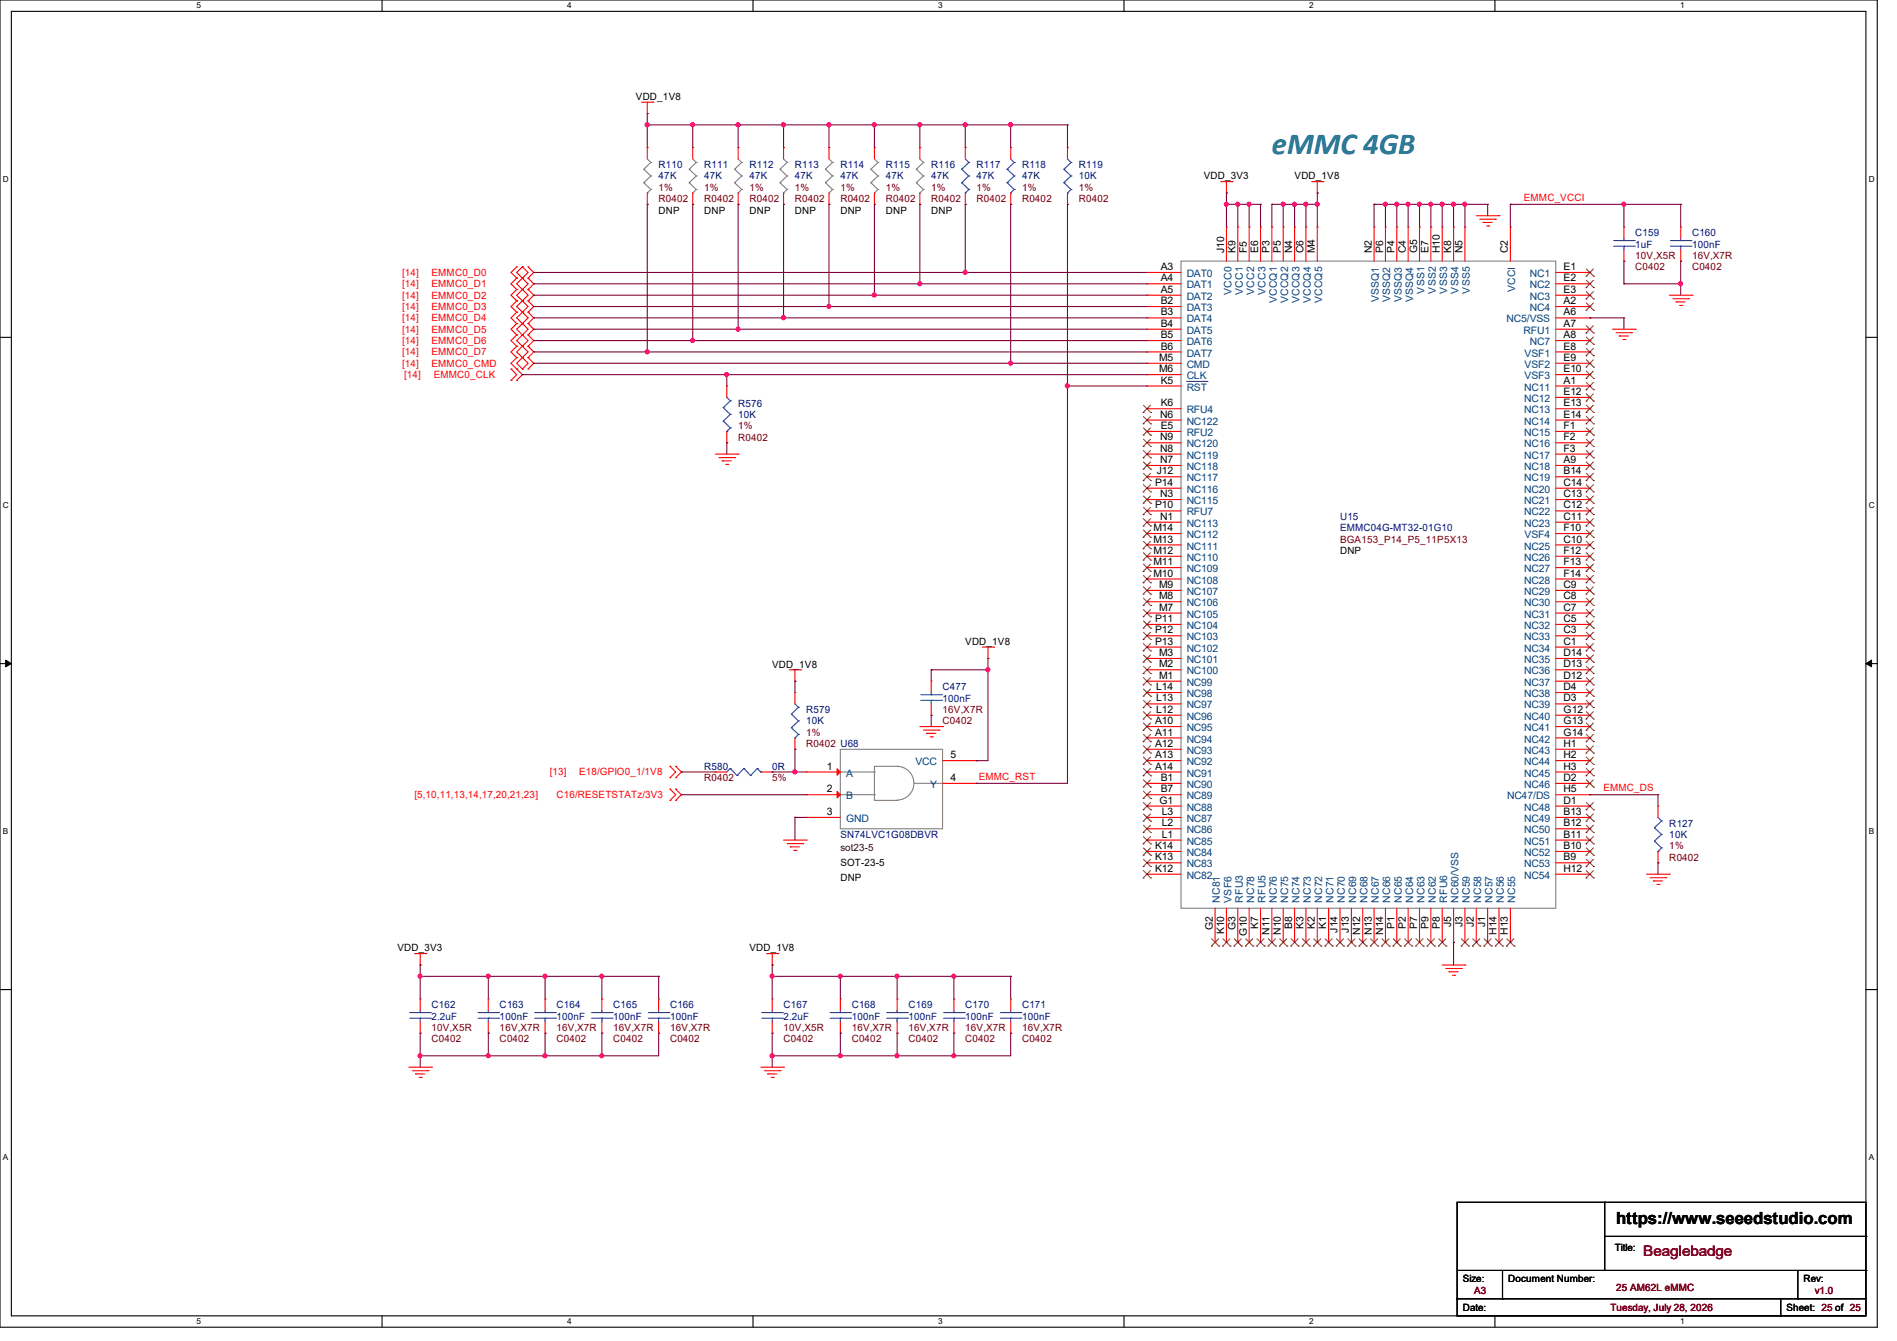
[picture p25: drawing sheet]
<svg xmlns="http://www.w3.org/2000/svg" width="297mm" height="210mm" viewBox="0 0 297 210" stroke-linecap="round" stroke-linejoin="round" font-family="sans-serif">
<defs><g id="words">
<text font-size="4.8" fill="#007f7f" x="199.1" y="24.1">eMMC 4GB</text>
<text font-size="2.6" x="253" y="191.8">https://www.seeedstudio.com</text>
<text font-size="2.3" fill="#7f0000" x="257.3" y="196.8">Beaglebadge</text>
<g font-size="1.6">
<text x="99.6" y="15.7">VDD_1V8</text>
<text x="188.5" y="28.1">VDD_3V3</text>
<text x="202.7" y="28.1">VDD_1V8</text>
<text x="103.1" y="33.4">DNP</text>
<text x="110.2" y="33.4">DNP</text>
<text x="117.3" y="33.4">DNP</text>
<text x="124.5" y="33.4">DNP</text>
<text x="131.6" y="33.4">DNP</text>
<text x="138.7" y="33.4">DNP</text>
<text x="145.8" y="33.4">DNP</text>
<text x="191.6" y="39.7" transform="rotate(-90 191.6 39.7)">J10</text>
<text x="193.4" y="39.7" transform="rotate(-90 193.4 39.7)">K9</text>
<text x="195.2" y="39.7" transform="rotate(-90 195.2 39.7)">F5</text>
<text x="197" y="39.7" transform="rotate(-90 197 39.7)">E6</text>
<text x="198.8" y="39.7" transform="rotate(-90 198.8 39.7)">P3</text>
<text x="200.5" y="39.7" transform="rotate(-90 200.5 39.7)">P5</text>
<text x="202.3" y="39.7" transform="rotate(-90 202.3 39.7)">N4</text>
<text x="204.1" y="39.7" transform="rotate(-90 204.1 39.7)">C6</text>
<text x="205.9" y="39.7" transform="rotate(-90 205.9 39.7)">M4</text>
<text x="214.8" y="39.7" transform="rotate(-90 214.8 39.7)">N2</text>
<text x="216.5" y="39.7" transform="rotate(-90 216.5 39.7)">P6</text>
<text x="218.3" y="39.7" transform="rotate(-90 218.3 39.7)">P4</text>
<text x="220.1" y="39.7" transform="rotate(-90 220.1 39.7)">C4</text>
<text x="221.9" y="39.7" transform="rotate(-90 221.9 39.7)">G5</text>
<text x="223.7" y="39.7" transform="rotate(-90 223.7 39.7)">E7</text>
<text x="225.4" y="39.7" transform="rotate(-90 225.4 39.7)">H10</text>
<text x="227.2" y="39.7" transform="rotate(-90 227.2 39.7)">K8</text>
<text x="229" y="39.7" transform="rotate(-90 229 39.7)">N5</text>
<text x="236.1" y="39.7" transform="rotate(-90 236.1 39.7)">C2</text>
<text x="181.7" y="42.3">A3</text>
<text x="181.7" y="44.1">A4</text>
<text x="181.7" y="45.8">A5</text>
<text x="181.7" y="47.6">B2</text>
<text x="244.8" y="47.6">A2</text>
<text x="244.8" y="42.3">E1</text>
<text x="244.8" y="44.1">E2</text>
<text x="244.8" y="45.8">E3</text>
<text x="181.7" y="49.4">B3</text>
<text x="181.7" y="51.2">B4</text>
<text x="181.7" y="53">B5</text>
<text x="244.8" y="49.4">A6</text>
<text x="244.8" y="51.2">A7</text>
<text x="244.8" y="53">A8</text>
<text x="181.5" y="56.5">M5</text>
<text x="181.5" y="58.3">M6</text>
<text x="181.7" y="54.7">B6</text>
<text x="244.8" y="54.7">E8</text>
<text x="244.8" y="56.5">E9</text>
<text x="244.8" y="58.3">E10</text>
<text x="181.6" y="65.4">N6</text>
<text x="181.7" y="60.1">K5</text>
<text x="181.7" y="63.6">K6</text>
<text x="244.8" y="60.1">A1</text>
<text x="244.8" y="61.8">E12</text>
<text x="244.8" y="63.6">E13</text>
<text x="244.8" y="65.4">E14</text>
<text x="181.6" y="70.7">N8</text>
<text x="181.6" y="69">N9</text>
<text x="181.7" y="67.2">E5</text>
<text x="244.8" y="67.2">F1</text>
<text x="244.8" y="69">F2</text>
<text x="244.8" y="70.7">F3</text>
<text x="180.8" y="76.1">P14</text>
<text x="181.1" y="74.3">J12</text>
<text x="181.6" y="77.9">N3</text>
<text x="181.6" y="72.5">N7</text>
<text x="244.8" y="72.5">A9</text>
<text x="244.8" y="74.3">B14</text>
<text x="244.8" y="77.9">C13</text>
<text x="244.8" y="76.1">C14</text>
<text x="180.6" y="83.2">M14</text>
<text x="180.8" y="79.6">P10</text>
<text x="181.6" y="81.4">N1</text>
<text x="244.8" y="81.4">C11</text>
<text x="244.8" y="79.6">C12</text>
<text x="244.8" y="83.2">F10</text>
<text x="180.6" y="88.5">M11</text>
<text x="180.6" y="86.7">M12</text>
<text x="180.6" y="85">M13</text>
<text x="209.8" y="86.8">DNP</text>
<text x="244.8" y="85">C10</text>
<text x="244.8" y="86.7">F12</text>
<text x="244.8" y="88.5">F13</text>
<text x="180.6" y="90.3">M10</text>
<text x="181.5" y="95.6">M7</text>
<text x="181.5" y="93.9">M8</text>
<text x="181.5" y="92.1">M9</text>
<text x="244.8" y="95.6">C7</text>
<text x="244.8" y="93.9">C8</text>
<text x="244.8" y="92.1">C9</text>
<text x="244.8" y="90.3">F14</text>
<text x="151.1" y="101">VDD_1V8</text>
<text x="180.8" y="97.4">P11</text>
<text x="180.8" y="99.2">P12</text>
<text x="180.8" y="101">P13</text>
<text x="244.8" y="101">C1</text>
<text x="244.8" y="99.2">C3</text>
<text x="244.8" y="97.4">C5</text>
<text x="120.9" y="104.6">VDD_1V8</text>
<text x="181.5" y="106.3">M1</text>
<text x="181.5" y="104.5">M2</text>
<text x="181.5" y="102.7">M3</text>
<text x="244.8" y="106.3">D12</text>
<text x="244.8" y="104.5">D13</text>
<text x="244.8" y="102.7">D14</text>
<text x="180.8" y="113.4">A10</text>
<text x="181" y="111.6">L12</text>
<text x="181" y="109.9">L13</text>
<text x="181" y="108.1">L14</text>
<text x="244.8" y="109.9">D3</text>
<text x="244.8" y="108.1">D4</text>
<text x="244.8" y="111.6">G12</text>
<text x="244.8" y="113.4">G13</text>
<text x="148.8" y="118.7">5</text>
<text x="180.8" y="115.2">A11</text>
<text x="180.8" y="117">A12</text>
<text x="180.8" y="118.7">A13</text>
<text x="244.8" y="115.2">G14</text>
<text x="244.8" y="117">H1</text>
<text x="244.8" y="118.7">H2</text>
<text x="129.5" y="120.5">1</text>
<text x="129.5" y="124.1">2</text>
<text x="148.8" y="122.3">4</text>
<text x="180.8" y="120.5">A14</text>
<text x="181.5" y="125.9">G1</text>
<text x="181.7" y="122.3">B1</text>
<text x="181.7" y="124.1">B7</text>
<text x="244.8" y="125.9">D1</text>
<text x="244.8" y="122.3">D2</text>
<text x="244.8" y="120.5">H3</text>
<text x="244.8" y="124.1">H5</text>
<text x="129.5" y="127.6">3</text>
<text x="181.9" y="131.2">L1</text>
<text x="181.9" y="129.4">L2</text>
<text x="181.9" y="127.6">L3</text>
<text x="244.8" y="131.2">B11</text>
<text x="244.8" y="129.4">B12</text>
<text x="244.8" y="127.6">B13</text>
<text x="131.6" y="135.7">SOT-23-5</text>
<text x="180.8" y="136.5">K12</text>
<text x="180.8" y="134.7">K13</text>
<text x="180.8" y="133">K14</text>
<text x="244.8" y="134.7">B9</text>
<text x="244.8" y="133">B10</text>
<text x="244.8" y="136.5">H12</text>
<text x="131.6" y="138">DNP</text>
<text x="62.2" y="149">VDD_3V3</text>
<text x="117.3" y="149">VDD_1V8</text>
<text x="189.9" y="145.6" transform="rotate(-90 189.9 145.6)">G2</text>
<text x="191.6" y="146.3" transform="rotate(-90 191.6 146.3)">K10</text>
<text x="193.4" y="145.6" transform="rotate(-90 193.4 145.6)">G3</text>
<text x="195.2" y="146.5" transform="rotate(-90 195.2 146.5)">G10</text>
<text x="197" y="145.5" transform="rotate(-90 197 145.5)">K7</text>
<text x="198.8" y="146.4" transform="rotate(-90 198.8 146.4)">N11</text>
<text x="200.5" y="146.4" transform="rotate(-90 200.5 146.4)">N10</text>
<text x="202.3" y="145.5" transform="rotate(-90 202.3 145.5)">B8</text>
<text x="204.1" y="145.5" transform="rotate(-90 204.1 145.5)">K3</text>
<text x="205.9" y="145.5" transform="rotate(-90 205.9 145.5)">K2</text>
<text x="207.6" y="145.5" transform="rotate(-90 207.6 145.5)">K1</text>
<text x="209.4" y="146" transform="rotate(-90 209.4 146)">J14</text>
<text x="211.2" y="146" transform="rotate(-90 211.2 146)">J13</text>
<text x="213" y="146.4" transform="rotate(-90 213 146.4)">N12</text>
<text x="214.8" y="146.4" transform="rotate(-90 214.8 146.4)">N13</text>
<text x="216.5" y="146.4" transform="rotate(-90 216.5 146.4)">N14</text>
<text x="218.3" y="145.5" transform="rotate(-90 218.3 145.5)">P1</text>
<text x="220.1" y="145.5" transform="rotate(-90 220.1 145.5)">P2</text>
<text x="221.9" y="145.5" transform="rotate(-90 221.9 145.5)">P7</text>
<text x="223.7" y="145.5" transform="rotate(-90 223.7 145.5)">P9</text>
<text x="225.4" y="145.5" transform="rotate(-90 225.4 145.5)">P8</text>
<text x="227.2" y="145.2" transform="rotate(-90 227.2 145.2)">J5</text>
<text x="229" y="145.2" transform="rotate(-90 229 145.2)">J3</text>
<text x="230.8" y="145.2" transform="rotate(-90 230.8 145.2)">J2</text>
<text x="232.5" y="145.2" transform="rotate(-90 232.5 145.2)">J1</text>
<text x="234.3" y="146.4" transform="rotate(-90 234.3 146.4)">H14</text>
<text x="236.1" y="146.4" transform="rotate(-90 236.1 146.4)">H13</text>
<text x="252.8" y="196">Title:</text>
<text x="229" y="200.7">Size:</text>
<text x="236.1" y="200.7">Document Number:</text>
<text x="282.4" y="200.7">Rev:</text>
<text x="229" y="205.4">Date:</text>
<text x="279.7" y="205.4">Sheet: 25 of 25</text>
</g>
<g font-size="1.6" fill="#00007f">
<text x="103.1" y="26.3">R110</text>
<text x="103.1" y="28.1">47K</text>
<text x="110.2" y="26.3">R111</text>
<text x="110.2" y="28.1">47K</text>
<text x="117.3" y="26.3">R112</text>
<text x="117.3" y="28.1">47K</text>
<text x="124.5" y="26.3">R113</text>
<text x="124.5" y="28.1">47K</text>
<text x="131.6" y="26.3">R114</text>
<text x="131.6" y="28.1">47K</text>
<text x="138.7" y="26.3">R115</text>
<text x="138.7" y="28.1">47K</text>
<text x="145.8" y="26.3">R116</text>
<text x="145.8" y="28.1">47K</text>
<text x="152.9" y="26.3">R117</text>
<text x="152.9" y="28.1">47K</text>
<text x="160" y="26.3">R118</text>
<text x="160" y="28.1">47K</text>
<text x="168.9" y="26.3">R119</text>
<text x="168.9" y="28.1">10K</text>
<text x="256" y="37">C159</text>
<text x="256" y="38.8">1uF</text>
<text x="264.9" y="37">C160</text>
<text x="264.9" y="38.8">100nF</text>
<text x="115.6" y="63.7">R576</text>
<text x="115.6" y="65.4">10K</text>
<text x="209.8" y="81.4">U15</text>
<text x="209.8" y="83.2">EMMC04G-MT32-01G10</text>
<text x="126.2" y="111.7">R579</text>
<text x="126.2" y="113.5">10K</text>
<text x="147.6" y="108.1">C477</text>
<text x="147.6" y="109.9">100nF</text>
<text x="110.2" y="120.6">R580</text>
<text x="120.9" y="120.6">0R</text>
<text x="131.6" y="131.2">SN74LVC1G08DBVR</text>
<text x="261.4" y="129.5">R127</text>
<text x="261.4" y="131.2">10K</text>
<text x="67.6" y="157.9">C162</text>
<text x="67.6" y="159.7">2.2uF</text>
<text x="78.2" y="157.9">C163</text>
<text x="78.2" y="159.7">100nF</text>
<text x="87.1" y="157.9">C164</text>
<text x="87.1" y="159.7">100nF</text>
<text x="96" y="157.9">C165</text>
<text x="96" y="159.7">100nF</text>
<text x="104.9" y="157.9">C166</text>
<text x="104.9" y="159.7">100nF</text>
<text x="122.7" y="157.9">C167</text>
<text x="122.7" y="159.7">2.2uF</text>
<text x="133.3" y="157.9">C168</text>
<text x="133.3" y="159.7">100nF</text>
<text x="142.2" y="157.9">C169</text>
<text x="142.2" y="159.7">100nF</text>
<text x="151.1" y="157.9">C170</text>
<text x="151.1" y="159.7">100nF</text>
<text x="160" y="157.9">C171</text>
<text x="160" y="159.7">100nF</text>
</g>
<g font-size="1.6" fill="#7f0000">
<text x="103.1" y="29.9">1%</text>
<text x="110.2" y="29.9">1%</text>
<text x="117.3" y="29.9">1%</text>
<text x="124.5" y="29.9">1%</text>
<text x="131.6" y="29.9">1%</text>
<text x="138.7" y="29.9">1%</text>
<text x="145.8" y="29.9">1%</text>
<text x="152.9" y="29.9">1%</text>
<text x="160" y="29.9">1%</text>
<text x="168.9" y="29.9">1%</text>
<text x="103.1" y="31.7">R0402</text>
<text x="110.2" y="31.7">R0402</text>
<text x="117.3" y="31.7">R0402</text>
<text x="124.5" y="31.7">R0402</text>
<text x="131.6" y="31.7">R0402</text>
<text x="138.7" y="31.7">R0402</text>
<text x="145.8" y="31.7">R0402</text>
<text x="152.9" y="31.7">R0402</text>
<text x="160" y="31.7">R0402</text>
<text x="168.9" y="31.7">R0402</text>
<text x="256" y="40.6">10V,X5R</text>
<text x="264.9" y="40.6">16V,X7R</text>
<text x="256" y="42.3">C0402</text>
<text x="264.9" y="42.3">C0402</text>
<text x="115.6" y="67.2">1%</text>
<text x="115.6" y="69">R0402</text>
<text x="209.8" y="85">BGA153_P14_P5_11P5X13</text>
<text x="147.6" y="113.5">C0402</text>
<text x="147.6" y="111.7">16V,X7R</text>
<text x="126.2" y="115.2">1%</text>
<text x="126.2" y="117">R0402 U68</text>
<text x="110.2" y="122.3">R0402</text>
<text x="120.9" y="122.3">5%</text>
<text x="261.4" y="133">1%</text>
<text x="261.4" y="134.8">R0402</text>
<text x="67.6" y="161.5">10V,X5R</text>
<text x="78.2" y="161.5">16V,X7R</text>
<text x="87.1" y="161.5">16V,X7R</text>
<text x="96" y="161.5">16V,X7R</text>
<text x="104.9" y="161.5">16V,X7R</text>
<text x="122.7" y="161.5">10V,X5R</text>
<text x="133.3" y="161.5">16V,X7R</text>
<text x="142.2" y="161.5">16V,X7R</text>
<text x="151.1" y="161.5">16V,X7R</text>
<text x="160" y="161.5">16V,X7R</text>
<text x="67.6" y="163.2">C0402</text>
<text x="78.2" y="163.2">C0402</text>
<text x="87.1" y="163.2">C0402</text>
<text x="96" y="163.2">C0402</text>
<text x="104.9" y="163.2">C0402</text>
<text x="122.7" y="163.2">C0402</text>
<text x="133.3" y="163.2">C0402</text>
<text x="142.2" y="163.2">C0402</text>
<text x="151.1" y="163.2">C0402</text>
<text x="160" y="163.2">C0402</text>
<text x="230.8" y="202.7">A3</text>
<text x="253" y="202.2">25 AM62L eMMC</text>
<text x="284.1" y="202.7">v1.0</text>
<text x="252.1" y="205.4">Tuesday, July 28, 2026</text>
</g>
<g font-size="1.6" fill="#f00">
<text x="238.6" y="31.5">EMMC_VCCI</text>
<text x="62.9" y="43.2">[14]</text>
<text x="62.9" y="45">[14]</text>
<text x="62.9" y="46.8">[14]</text>
<text x="67.6" y="43.2">EMMC0_D0</text>
<text x="67.6" y="45">EMMC0_D1</text>
<text x="67.6" y="46.8">EMMC0_D2</text>
<text x="62.9" y="48.6">[14]</text>
<text x="62.9" y="50.3">[14]</text>
<text x="62.9" y="52.1">[14]</text>
<text x="62.9" y="53.9">[14]</text>
<text x="67.6" y="48.6">EMMC0_D3</text>
<text x="67.6" y="50.3">EMMC0_D4</text>
<text x="67.6" y="52.1">EMMC0_D5</text>
<text x="67.6" y="53.9">EMMC0_D6</text>
<text x="62.9" y="55.7">[14]</text>
<text x="62.9" y="57.4">[14]</text>
<text x="63.3" y="59.2">[14]</text>
<text x="67.6" y="55.7">EMMC0_D7</text>
<text x="67.6" y="57.4">EMMC0_CMD</text>
<text x="67.9" y="59.2">EMMC0_CLK</text>
<text x="64.9" y="125">[5,10,11,13,14,17,20,21,23]</text>
<text x="86.1" y="121.5">[13]</text>
<text x="87.1" y="125">C16/RESETSTATz/3V3</text>
<text x="90.7" y="121.5">E18/GPIO0_1/1V8</text>
<text x="153.2" y="122.1">EMMC_RST</text>
<text x="251" y="123.9">EMMC_DS</text>
</g>
<g font-size="1.6" fill="#003f7f">
<text x="185.8" y="43.4">DAT0</text>
<text x="185.8" y="45.2">DAT1</text>
<text x="185.8" y="46.9">DAT2</text>
<text x="192.8" y="46.1" transform="rotate(-90 192.8 46.1)">VCC0</text>
<text x="194.6" y="46.1" transform="rotate(-90 194.6 46.1)">VCC1</text>
<text x="196.3" y="46.1" transform="rotate(-90 196.3 46.1)">VCC2</text>
<text x="198.1" y="46.1" transform="rotate(-90 198.1 46.1)">VCC3</text>
<text x="199.9" y="47.4" transform="rotate(-90 199.9 47.4)">VCCQ1</text>
<text x="201.7" y="47.4" transform="rotate(-90 201.7 47.4)">VCCQ2</text>
<text x="203.5" y="47.4" transform="rotate(-90 203.5 47.4)">VCCQ3</text>
<text x="205.2" y="47.4" transform="rotate(-90 205.2 47.4)">VCCQ4</text>
<text x="207" y="47.4" transform="rotate(-90 207 47.4)">VCCQ5</text>
<text x="215.9" y="47.2" transform="rotate(-90 215.9 47.2)">VSSQ1</text>
<text x="217.7" y="47.2" transform="rotate(-90 217.7 47.2)">VSSQ2</text>
<text x="219.5" y="47.2" transform="rotate(-90 219.5 47.2)">VSSQ3</text>
<text x="221.2" y="47.2" transform="rotate(-90 221.2 47.2)">VSSQ4</text>
<text x="223" y="46" transform="rotate(-90 223 46)">VSS1</text>
<text x="224.8" y="46" transform="rotate(-90 224.8 46)">VSS2</text>
<text x="226.6" y="46" transform="rotate(-90 226.6 46)">VSS3</text>
<text x="228.3" y="46" transform="rotate(-90 228.3 46)">VSS4</text>
<text x="230.1" y="46" transform="rotate(-90 230.1 46)">VSS5</text>
<text x="237.2" y="45.7" transform="rotate(-90 237.2 45.7)">VCCI</text>
<text x="239.5" y="43.4">NC1</text>
<text x="239.5" y="45.2">NC2</text>
<text x="239.5" y="46.9">NC3</text>
<text x="185.8" y="48.7">DAT3</text>
<text x="185.8" y="50.5">DAT4</text>
<text x="185.8" y="52.3">DAT5</text>
<text x="235.9" y="50.5">NC5/VSS</text>
<text x="238.5" y="52.3">RFU1</text>
<text x="239.5" y="48.7">NC4</text>
<text x="185.8" y="54.1">DAT6</text>
<text x="185.8" y="55.8">DAT7</text>
<text x="185.8" y="57.6">CMD</text>
<text x="185.8" y="59.4">CLK</text>
<text x="238.7" y="55.8">VSF1</text>
<text x="238.7" y="57.6">VSF2</text>
<text x="238.7" y="59.4">VSF3</text>
<text x="239.5" y="54.1">NC7</text>
<text x="185.8" y="61.2">RST</text>
<text x="185.8" y="64.7">RFU4</text>
<text x="238.6" y="61.2">NC11</text>
<text x="238.6" y="63">NC12</text>
<text x="238.6" y="64.7">NC13</text>
<text x="185.8" y="71.8">NC119</text>
<text x="185.8" y="70.1">NC120</text>
<text x="185.8" y="68.3">RFU2</text>
<text x="185.8" y="66.5">NC122</text>
<text x="238.6" y="66.5">NC14</text>
<text x="238.6" y="68.3">NC15</text>
<text x="238.6" y="70.1">NC16</text>
<text x="238.6" y="71.8">NC17</text>
<text x="185.8" y="75.4">NC117</text>
<text x="185.8" y="73.6">NC118</text>
<text x="185.8" y="77.2">NC116</text>
<text x="238.6" y="73.6">NC18</text>
<text x="238.6" y="75.4">NC19</text>
<text x="238.6" y="77.2">NC20</text>
<text x="185.8" y="82.5">NC113</text>
<text x="185.8" y="79">NC115</text>
<text x="185.8" y="80.7">RFU7</text>
<text x="238.6" y="82.5">NC23</text>
<text x="238.6" y="80.7">NC22</text>
<text x="238.6" y="79">NC21</text>
<text x="185.8" y="89.6">NC109</text>
<text x="185.8" y="87.8">NC110</text>
<text x="185.8" y="86.1">NC111</text>
<text x="185.8" y="84.3">NC112</text>
<text x="238.6" y="86.1">NC25</text>
<text x="238.6" y="87.8">NC26</text>
<text x="238.6" y="89.6">NC27</text>
<text x="238.7" y="84.3">VSF4</text>
<text x="185.8" y="95">NC106</text>
<text x="185.8" y="93.2">NC107</text>
<text x="185.8" y="91.4">NC108</text>
<text x="238.6" y="95">NC30</text>
<text x="238.6" y="93.2">NC29</text>
<text x="238.6" y="91.4">NC28</text>
<text x="185.8" y="96.7">NC105</text>
<text x="185.8" y="98.5">NC104</text>
<text x="185.8" y="100.3">NC103</text>
<text x="238.6" y="100.3">NC33</text>
<text x="238.6" y="98.5">NC32</text>
<text x="238.6" y="96.7">NC31</text>
<text x="185.8" y="107.4">NC99</text>
<text x="185.8" y="105.6">NC100</text>
<text x="185.8" y="103.8">NC101</text>
<text x="185.8" y="102.1">NC102</text>
<text x="238.6" y="102.1">NC34</text>
<text x="238.6" y="107.4">NC37</text>
<text x="238.6" y="105.6">NC36</text>
<text x="238.6" y="103.8">NC35</text>
<text x="185.8" y="112.7">NC96</text>
<text x="185.8" y="111">NC97</text>
<text x="185.8" y="109.2">NC98</text>
<text x="238.6" y="111">NC39</text>
<text x="238.6" y="109.2">NC38</text>
<text x="238.6" y="112.7">NC40</text>
<text x="143.3" y="119.8">VCC</text>
<text x="185.8" y="114.5">NC95</text>
<text x="185.8" y="116.3">NC94</text>
<text x="185.8" y="118.1">NC93</text>
<text x="185.8" y="119.8">NC92</text>
<text x="238.6" y="114.5">NC41</text>
<text x="238.6" y="116.3">NC42</text>
<text x="238.6" y="118.1">NC43</text>
<text x="238.6" y="119.8">NC44</text>
<text x="132.5" y="121.6">A</text>
<text x="132.5" y="125.2">B</text>
<text x="145.6" y="123.4">Y</text>
<text x="185.8" y="121.6">NC91</text>
<text x="185.8" y="123.4">NC90</text>
<text x="185.8" y="125.2">NC89</text>
<text x="236" y="125.2">NC47/DS</text>
<text x="238.6" y="123.4">NC46</text>
<text x="238.6" y="121.6">NC45</text>
<text x="132.5" y="128.7">GND</text>
<text x="185.8" y="127">NC88</text>
<text x="185.8" y="130.5">NC86</text>
<text x="185.8" y="128.7">NC87</text>
<text x="238.6" y="130.5">NC50</text>
<text x="238.6" y="128.7">NC49</text>
<text x="238.6" y="127">NC48</text>
<text x="185.8" y="137.6">NC82</text>
<text x="185.8" y="135.8">NC83</text>
<text x="185.8" y="134.1">NC84</text>
<text x="185.8" y="132.3">NC85</text>
<text x="238.6" y="135.8">NC53</text>
<text x="238.6" y="134.1">NC52</text>
<text x="238.6" y="132.3">NC51</text>
<text x="238.6" y="137.6">NC54</text>
<text x="191" y="141.3" transform="rotate(-90 191 141.3)">NC81</text>
<text x="192.8" y="141.3" transform="rotate(-90 192.8 141.3)">VSF6</text>
<text x="194.6" y="141.3" transform="rotate(-90 194.6 141.3)">RFU3</text>
<text x="196.3" y="141.3" transform="rotate(-90 196.3 141.3)">NC78</text>
<text x="198.1" y="141.3" transform="rotate(-90 198.1 141.3)">RFU5</text>
<text x="199.9" y="141.3" transform="rotate(-90 199.9 141.3)">NC76</text>
<text x="201.7" y="141.3" transform="rotate(-90 201.7 141.3)">NC75</text>
<text x="203.5" y="141.3" transform="rotate(-90 203.5 141.3)">NC74</text>
<text x="205.2" y="141.3" transform="rotate(-90 205.2 141.3)">NC73</text>
<text x="207" y="141.3" transform="rotate(-90 207 141.3)">NC72</text>
<text x="208.8" y="141.3" transform="rotate(-90 208.8 141.3)">NC71</text>
<text x="210.6" y="141.3" transform="rotate(-90 210.6 141.3)">NC70</text>
<text x="212.3" y="141.3" transform="rotate(-90 212.3 141.3)">NC69</text>
<text x="214.1" y="141.3" transform="rotate(-90 214.1 141.3)">NC68</text>
<text x="215.9" y="141.3" transform="rotate(-90 215.9 141.3)">NC67</text>
<text x="217.7" y="141.3" transform="rotate(-90 217.7 141.3)">NC66</text>
<text x="219.5" y="141.3" transform="rotate(-90 219.5 141.3)">NC65</text>
<text x="221.2" y="141.3" transform="rotate(-90 221.2 141.3)">NC64</text>
<text x="223" y="141.3" transform="rotate(-90 223 141.3)">NC63</text>
<text x="224.8" y="141.3" transform="rotate(-90 224.8 141.3)">NC62</text>
<text x="226.6" y="141.3" transform="rotate(-90 226.6 141.3)">RFU6</text>
<text x="228.3" y="141.3" transform="rotate(-90 228.3 141.3)">NC60/VSS</text>
<text x="230.1" y="141.3" transform="rotate(-90 230.1 141.3)">NC59</text>
<text x="231.9" y="141.3" transform="rotate(-90 231.9 141.3)">NC58</text>
<text x="233.7" y="141.3" transform="rotate(-90 233.7 141.3)">NC57</text>
<text x="235.5" y="141.3" transform="rotate(-90 235.5 141.3)">NC56</text>
<text x="237.2" y="141.3" transform="rotate(-90 237.2 141.3)">NC55</text>
</g>
<text font-size="1.6" fill="#3f0000" x="131.6" y="133.3">sot23-5</text>
<g font-size="1.3">
<text x="30.8" y="1.3">5</text>
<text x="88.8" y="1.3">4</text>
<text x="146.9" y="1.3">3</text>
<text x="205" y="1.3">2</text>
<text x="263.1" y="1.3">1</text>
<text x=".5" y="28.4">D</text>
<text x="292.6" y="28.4">D</text>
<text x=".5" y="79.5">C</text>
<text x="292.6" y="79.5">C</text>
<text x=".5" y="130.6">B</text>
<text x="292.6" y="130.6">B</text>
<text x=".5" y="181.7">A</text>
<text x="292.6" y="181.7">A</text>
<text x="30.8" y="207.4">5</text>
<text x="88.8" y="207.4">4</text>
<text x="146.9" y="207.4">3</text>
<text x="205" y="207.4">2</text>
<text x="263.1" y="207.4">1</text>
</g>
</g></defs>
<path d="M0 0h293.9v207.9h-293.9zM1.8 1.8h290.3v204.3h-290.3z" fill="none" stroke="#000" stroke-width=".17"/>
<g fill="#fff">
<path d="M30.8 .2h.7v1.4h-.7z"/>
<path d="M30.8 206.2h.7v1.4h-.7z"/>
</g>
<path d="M59.8 0v1.8M59.8 206.1v1.8" fill="none" stroke="#000" stroke-width=".17"/>
<g fill="#fff">
<path d="M88.8 .2h.7v1.4h-.7z"/>
<path d="M88.8 206.2h.7v1.4h-.7z"/>
</g>
<path d="M117.9 0v1.8M117.9 206.1v1.8" fill="none" stroke="#000" stroke-width=".17"/>
<g fill="#fff">
<path d="M146.9 .2h.7v1.4h-.7z"/>
<path d="M146.9 206.2h.7v1.4h-.7z"/>
</g>
<path d="M176 0v1.8M176 206.1v1.8" fill="none" stroke="#000" stroke-width=".17"/>
<g fill="#fff">
<path d="M205 .2h.7v1.4h-.7z"/>
<path d="M205 206.2h.7v1.4h-.7z"/>
</g>
<path d="M234.1 0v1.8M234.1 206.1v1.8" fill="none" stroke="#000" stroke-width=".17"/>
<g fill="#fff">
<path d="M263.1 .2h.6v1.4h-.6z"/>
<path d="M263.1 206.2h.6v1.4h-.6z"/>
<path d="M.5 27.3h.9v1.4h-.9z"/>
<path d="M292.6 27.3h.9v1.4h-.9z"/>
<path d="M.5 78.4h.9v1.4h-.9z"/>
<path d="M292.6 78.4h.9v1.4h-.9z"/>
</g>
<path d="M0 52.8h1.8M292.1 52.8h1.8" fill="none" stroke="#000" stroke-width=".17"/>
<g fill="#fff">
<path d="M.5 129.5h.8v1.4h-.8z"/>
<path d="M292.6 129.5h.8v1.4h-.8z"/>
</g>
<path d="M0 103.9h1.8M292.1 103.9h1.8" fill="none" stroke="#000" stroke-width=".17"/>
<path d="M.9 103.4l.9 .5-.9 .5zM292.1 103.9l.9-.5v1z" fill="#000" stroke="#000" stroke-width=".16"/>
<g fill="#fff">
<path d="M.5 180.5h.8v1.4h-.8z"/>
<path d="M292.6 180.5h.8v1.4h-.8z"/>
</g>
<g fill="none" stroke="#000" stroke-width=".17">
<path d="M0 155h1.8M292.1 155h1.8M228.1 188.3h64v17.8h-64zM228.1 199h64M235.2 199v4.4M251.2 188.3h.1M251.2 188.3v10.7M251.2 193.6h40.9M281.5 199v4.4M292.1 199h.1M292.1 193.6h.1M228.1 203.4h.1"/>
<path d="M228.1 203.4h64M235.2 203.4h.1M278.8 206.1h.1M278.8 203.4v2.7M281.5 203.4h.1"/>
</g>
<g fill="none" stroke="#f00" stroke-width=".17">
<path d="M100.5 16h1.7M101.3 17.8h.1M101.3 16v1.8M102.2 16h.1M101.3 23.1h.1M101.3 32h.1M101.3 23.1v1.8M101.3 30.2v1.8M108.5 23.1h.1M108.5 32h.1M108.5 23.1v1.8M108.5 30.2v1.8"/>
<path d="M115.6 23.1h.1M115.6 32h.1M115.6 23.1v1.8M115.6 30.2v1.8M122.7 23.1h.1M122.7 32h.1M122.7 23.1v1.8M122.7 30.2v1.8M129.8 23.1h.1M129.8 32h.1M129.8 23.1v1.8M129.8 30.2v1.8"/>
<path d="M136.9 23.1h.1M136.9 32h.1M136.9 23.1v1.8M136.9 30.2v1.8M144 23.1h.1M144 32h.1M144 23.1v1.8M144 30.2v1.8M151.1 23.1h.1M151.1 32h.1M151.1 23.1v1.8M151.1 30.2v1.8"/>
<path d="M158.2 23.1h.1M158.2 32h.1M158.2 23.1v1.8M158.2 30.2v1.8M167.1 23.1h.1M167.1 32h.1M167.1 23.1v1.8M167.1 30.2v1.8M191.1 28.4h1.8M192 30.2h.1M192 35.6h.1M192 28.4v1.8"/>
<path d="M192 35.6v5.3M192.9 28.4h.1M193.8 35.6h.1M193.8 35.6v5.3M195.6 35.6h.1M195.6 35.6v5.3M197.4 35.6h.1M197.4 35.6v5.3M199.1 35.6h.1M199.1 35.6v5.3M200.9 35.6h.1M200.9 35.6v5.3"/>
<path d="M202.7 35.6h.1M202.7 35.6v5.3M204.5 35.6h.1M204.5 35.6v5.3M205.4 28.4h1.7M206.2 30.2h.1M206.2 35.6h.1M206.2 28.4v1.8M206.2 35.6v5.3M207.1 28.4h.1M215.1 35.6h.1M215.1 35.6v5.3"/>
<path d="M216.9 35.6h.1M216.9 35.6v5.3M218.7 35.6h.1M218.7 35.6v5.3M220.5 35.6h.1M220.5 35.6v5.3M222.3 35.6h.1M222.3 35.6v5.3M224 35.6h.1M224 35.6v5.3M225.8 35.6h.1M225.8 35.6v5.3"/>
<path d="M227.6 35.6h.1M227.6 35.6v5.3M229.4 35.6h.1M229.4 35.6v5.3M231.1 33.8h3.6M231.7 34.3h2.4M232.2 34.8h.1M232.2 34.8h1.4M232.7 35.4h.4M233.1 35.4h.1M234.1 34.3h.1M234.7 33.8h.1"/>
<path d="M236.5 35.6h.1M236.5 35.6v5.3M254.3 35.6h.1M254.3 35.6v1.7M254.3 39.1v1.8M263.1 35.6h.1M263.1 35.6v1.7M263.1 39.1v1.8M80 59.6h.1M80 57.8h.1M80 57.8l.9 .9-.9 .9M80.9 41.8h.1"/>
<path d="M80.9 43.6h.1M80.9 45.3h.1M80.9 47.1h.1M80.9 48.9h.1M80.9 50.7h.1M80.9 52.5h.1M80.9 54.2h.1M80.9 56h.1M80.9 57.8h.1M80.9 59.6h.1M80.9 41.8l-.9 .9 .9 .9M80.9 45.3l-.9 .9 .9 .9"/>
<path d="M80.9 43.6l-.9 .8 .9 .9M80.9 47.1l-.9 .9 .9 .9M80.9 48.9l-.9 .9 .9 .9M80.9 50.7l-.9 .9 .9 .9M80.9 52.5l-.9 .8 .9 .9M80.9 54.2l-.9 .9 .9 .9M80.9 56l-.9 .9 1.8 1.8-.9 .9M81.8 43.6h.1M81.8 41.8h.1M81.8 45.3h.1M81.8 47.1h.1M81.8 48.9h.1"/>
<path d="M81.8 50.7h.1M81.8 52.5h.1M81.8 54.2h.1M81.8 56h.1M81.8 57.8h.1M81.8 41.8l-.9 .9 1.8 1.7-1.8 1.8 1.8 1.8-1.8 1.8 1.8 1.8-1.8 1.7 1.8 1.8-1.8 1.8 .9 .9M81.8 41.8l.9 .9-1.8 1.7 1.8 1.8-1.8 1.8 1.8 1.8-1.8 1.8 1.8 1.7-1.8 1.8 1.8 1.8-.9 .9M82.7 41.8h.1M82.7 43.6h.1M82.7 45.3h.1M82.7 47.1h.1M82.7 48.9h.1"/>
<path d="M82.7 50.7h.1M82.7 52.5h.1M82.7 54.2h.1M82.7 56h.1M82.7 57.8h.1M82.7 45.3l.9 .9-.9 .9M82.7 41.8l.9 .9-.9 .9M82.7 47.1l.9 .9-.9 .9M82.7 43.6l.9 .8-.9 .9M82.7 48.9l.9 .9-.9 .9M82.7 50.7l.9 .9-.9 .9M82.7 52.5l.9 .8-.9 .9"/>
<path d="M82.7 56l.9 .9-.9 .9M82.7 54.2l.9 .9-.9 .9M179.6 42.7h.1M179.6 44.4h.1M179.6 46.2h.1M179.6 48h.1M179.6 49.8h.1M179.6 51.6h.1M179.6 53.3h.1M179.6 55.1h.1M179.6 56.9h.1M179.6 58.7h.1"/>
<path d="M179.6 46.2h5.3M179.6 51.6h5.3M179.6 48h5.3M179.6 42.7h5.3M179.6 44.4h5.3M179.6 49.8h5.3M179.6 53.3h5.3M179.6 55.1h5.3M179.6 56.9h5.3M179.6 58.7h5.3M243.6 46.2h5.3M243.6 51.6h5.3"/>
<path d="M243.6 48h5.3M243.6 42.7h5.3M243.6 44.4h5.3M243.6 49.8h5.3M243.6 53.3h5.3M243.6 55.1h5.3M243.6 56.9h5.3M243.6 58.7h5.3M248.9 48h.1M248.9 49.8h.1M248.9 51.6h.1M248.9 53.3h.1"/>
<path d="M248.9 42.7h.1M248.9 44.4h.1M248.9 46.2h.1M248.9 55.1h.1M248.9 56.9h.1M248.9 58.7h.1M252.5 51.6h3.5M253 52.1h2.5M253.5 52.6h.1M253.5 52.6h1.5M254.1 53.2h.3M254.3 40.9h.1"/>
<path d="M254.4 53.2h.1M255.5 52.1h.1M256 51.6h.1M261.4 46.2h3.5M261.9 46.8h2.5M262.4 47.3h.1M262.4 47.3h1.5M263 47.8h.3M263.1 40.9h.1M263.3 47.8h.1M264.4 46.8h.1M264.9 46.2h.1"/>
<path d="M112 71.1h3.6M112.6 71.7h2.4M113.1 72.2h.1M113.1 72.2h1.4M113.6 72.7h.4M113.8 60.5h.1M113.8 69.3h.1M113.8 60.5v1.7M113.8 67.6v1.7M114 72.7h.1M115 71.7h.1M115.6 71.1h.1"/>
<path d="M179.6 78.2h.1M179.6 74.7h.1M179.6 72.9h.1M179.6 71.1h.1M179.6 69.3h.1M179.6 76.5h.1M179.6 60.5h.1M179.6 67.6h.1M179.6 65.8h.1M179.6 64h.1M179.6 71.1h5.3M179.6 60.5h5.3"/>
<path d="M179.6 72.9h5.3M179.6 74.7h5.3M179.6 78.2h5.3M179.6 76.5h5.3M179.6 64h5.3M179.6 65.8h5.3M179.6 67.6h5.3M179.6 69.3h5.3M243.6 71.1h5.3M243.6 60.5h5.3M243.6 72.9h5.3M243.6 74.7h5.3"/>
<path d="M243.6 78.2h5.3M243.6 76.5h5.3M243.6 62.2h5.3M243.6 64h5.3M243.6 65.8h5.3M243.6 67.6h5.3M243.6 69.3h5.3M248.9 60.5h.1M248.9 72.9h.1M248.9 74.7h.1M248.9 78.2h.1M248.9 76.5h.1"/>
<path d="M248.9 62.2h.1M248.9 64h.1M248.9 65.8h.1M248.9 67.6h.1M248.9 69.3h.1M248.9 71.1h.1M179.6 96h.1M179.6 94.2h.1M179.6 92.5h.1M179.6 90.7h.1M179.6 88.9h.1M179.6 87.1h.1"/>
<path d="M179.6 85.3h.1M179.6 83.6h.1M179.6 81.8h.1M179.6 80h.1M179.6 97.8h.1M179.6 99.6h.1M179.6 99.6h5.3M179.6 97.8h5.3M179.6 96h5.3M179.6 94.2h5.3M179.6 92.5h5.3M179.6 85.3h5.3"/>
<path d="M179.6 81.8h5.3M179.6 80h5.3M179.6 83.6h5.3M179.6 87.1h5.3M179.6 88.9h5.3M179.6 90.7h5.3M243.6 99.6h5.3M243.6 97.8h5.3M243.6 96h5.3M243.6 94.2h5.3M243.6 92.5h5.3M243.6 85.3h5.3"/>
<path d="M243.6 81.8h5.3M243.6 80h5.3M243.6 83.6h5.3M243.6 87.1h5.3M243.6 88.9h5.3M243.6 90.7h5.3M248.9 99.6h.1M248.9 97.8h.1M248.9 96h.1M248.9 94.2h.1M248.9 92.5h.1M248.9 85.3h.1"/>
<path d="M248.9 81.8h.1M248.9 80h.1M248.9 83.6h.1M248.9 87.1h.1M248.9 88.9h.1M248.9 90.7h.1M123.6 104.9h1.7M124.5 106.7h.1M124.5 108.5h.1M124.5 117.3h.1M124.5 104.9v1.8M124.5 108.5v1.7"/>
<path d="M124.5 115.6v1.7M125.3 104.9h.1M144 113.8h3.6M144.6 114.3h2.4M145.1 114.9h.1M145.1 114.9h1.4M145.6 115.4h.4M145.8 106.7h.1M145.8 112h.1M145.8 106.7v1.8M145.8 110.2v1.8M146 115.4h.1"/>
<path d="M147 114.3h.1M147.6 113.8h.1M147.6 119.1h5.3M152.9 119.1h.1M153.8 101.3h1.8M154.7 103.1h.1M154.7 101.3v1.8M155.6 101.3h.1M179.6 113.8h.1M179.6 115.6h.1M179.6 117.3h.1M179.6 119.1h.1"/>
<path d="M179.6 112h.1M179.6 110.2h.1M179.6 108.5h.1M179.6 106.7h.1M179.6 104.9h.1M179.6 103.1h.1M179.6 101.3h.1M179.6 101.3h5.3M179.6 113.8h5.3M179.6 104.9h5.3M179.6 119.1h5.3M179.6 115.6h5.3"/>
<path d="M179.6 117.3h5.3M179.6 110.2h5.3M179.6 108.5h5.3M179.6 106.7h5.3M179.6 103.1h5.3M179.6 112h5.3M243.6 101.3h5.3M243.6 113.8h5.3M243.6 104.9h5.3M243.6 119.1h5.3M243.6 115.6h5.3M243.6 117.3h5.3"/>
<path d="M243.6 110.2h5.3M243.6 108.5h5.3M243.6 106.7h5.3M243.6 103.1h5.3M243.6 112h5.3M248.9 101.3h.1M248.9 110.2h.1M248.9 108.5h.1M248.9 106.7h.1M248.9 104.9h.1M248.9 103.1h.1M248.9 112h.1"/>
<path d="M248.9 113.8h.1M248.9 115.6h.1M248.9 117.3h.1M248.9 119.1h.1M104.9 121.8h.1M104.9 120h.1M104.9 125.3h.1M104.9 123.6h.1M104.9 120l.9 .9-.9 .9M104.9 123.6l.9 .9-.9 .8M105.8 120h.1M105.8 121.8h.1"/>
<path d="M105.8 123.6h.1M105.8 125.3h.1M105.8 120l.9 .9-.9 .9M105.8 123.6l.9 .9-.9 .8M112 120.9h.1M112 120.9h1.8M119.1 120.9h1.8M120.9 120.9h.1M122.7 131.6h3.5M123.2 132.1h2.5M123.7 132.6h.1M123.7 132.6h1.5"/>
<path d="M124.3 133.2h.3M124.6 133.2h.1M125.7 132.1h.1M126.2 131.6h.1M126.2 120.9h.1M126.2 124.5h.1M126.2 128h.1M126.2 120.9h5.4M126.2 124.5h5.4M126.2 128h5.4M147.6 122.7h5.3M152.9 122.7h.1"/>
<path d="M179.6 120.9h.1M179.6 122.7h.1M179.6 124.5h.1M179.6 126.2h.1M179.6 136.9h.1M179.6 135.1h.1M179.6 133.4h.1M179.6 131.6h.1M179.6 129.8h.1M179.6 128h.1M179.6 131.6h5.3M179.6 136.9h5.3"/>
<path d="M179.6 120.9h5.3M179.6 124.5h5.3M179.6 128h5.3M179.6 122.7h5.3M179.6 135.1h5.3M179.6 133.4h5.3M179.6 129.8h5.3M179.6 126.2h5.3M243.6 131.6h5.3M243.6 136.9h5.3M243.6 120.9h5.3M243.6 124.5h5.3"/>
<path d="M243.6 128h5.3M243.6 122.7h5.3M243.6 135.1h5.3M243.6 133.4h5.3M243.6 129.8h5.3M243.6 126.2h5.3M248.9 135.1h.1M248.9 133.4h.1M248.9 131.6h.1M248.9 129.8h.1M248.9 128h.1M248.9 126.2h.1"/>
<path d="M248.9 122.7h.1M248.9 120.9h.1M248.9 136.9h.1M248.9 124.5h.1M257.8 136.9h3.6M258.4 137.5h2.4M258.9 138h.1M258.9 138h1.4M259.4 138.5h.4M259.6 126.2h.1M259.6 135.1h.1M259.6 126.2v1.8"/>
<path d="M259.6 133.4v1.7M259.8 138.5h.1M260.8 137.5h.1M261.4 136.9h.1M64.9 149.4h1.8M65.8 151.1h.1M65.8 156.5h.1M65.8 149.4v1.7M65.8 156.5v1.7M66.7 149.4h.1M76.5 156.5h.1M76.5 156.5v1.7"/>
<path d="M85.3 156.5h.1M85.3 156.5v1.7M94.2 156.5h.1M94.2 156.5v1.7M103.1 156.5h.1M103.1 156.5v1.7M120 149.4h1.8M120.9 151.1h.1M120.9 156.5h.1M120.9 149.4v1.7M120.9 156.5v1.7M121.8 149.4h.1"/>
<path d="M131.6 156.5h.1M131.6 156.5v1.7M140.5 156.5h.1M140.5 156.5v1.7M149.4 156.5h.1M149.4 156.5v1.7M158.2 156.5h.1M158.2 156.5v1.7M190.2 147.6h.1M190.2 142.2v5.4M192 147.6h.1M192 142.2v5.4"/>
<path d="M193.8 147.6h.1M193.8 142.2v5.4M195.6 147.6h.1M195.6 142.2v5.4M197.4 147.6h.1M197.4 142.2v5.4M199.1 147.6h.1M199.1 142.2v5.4M200.9 147.6h.1M200.9 142.2v5.4M202.7 147.6h.1M202.7 142.2v5.4"/>
<path d="M204.5 147.6h.1M204.5 142.2v5.4M206.2 147.6h.1M206.2 142.2v5.4M208 147.6h.1M208 142.2v5.4M209.8 147.6h.1M209.8 142.2v5.4M211.6 147.6h.1M211.6 142.2v5.4M213.4 147.6h.1M213.4 142.2v5.4"/>
<path d="M215.1 147.6h.1M215.1 142.2v5.4M216.9 147.6h.1M216.9 142.2v5.4M218.7 147.6h.1M218.7 142.2v5.4M220.5 147.6h.1M220.5 142.2v5.4M222.3 147.6h.1M222.3 142.2v5.4M224 147.6h.1M224 142.2v5.4"/>
<path d="M225.8 147.6h.1M225.8 151.1h3.6M225.8 142.2v5.4M226.4 151.7h2.4M226.9 152.2h.1M226.9 152.2h1.4M227.4 152.7h.4M227.6 147.6h.1M227.6 142.2v5.4M227.8 152.7h.1M228.8 151.7h.1M229.4 151.1h.1"/>
<path d="M229.4 147.6h.1M229.4 142.2v5.4M231.1 147.6h.1M231.1 142.2v5.4M232.9 147.6h.1M232.9 142.2v5.4M234.7 147.6h.1M234.7 142.2v5.4M236.5 147.6h.1M236.5 142.2v5.4M64 167.1h3.6M64.6 167.7h2.4"/>
<path d="M65.1 168.2h.1M65.1 168.2h1.4M65.6 168.7h.4M65.8 161.8h.1M65.8 160v1.8M66 168.7h.1M67 167.7h.1M67.6 167.1h.1M76.5 161.8h.1M76.5 160v1.8M85.3 161.8h.1M85.3 160v1.8"/>
<path d="M94.2 161.8h.1M94.2 160v1.8M103.1 161.8h.1M103.1 160v1.8M119.1 167.1h3.6M119.7 167.7h2.4M120.2 168.2h.1M120.2 168.2h1.4M120.7 168.7h.4M120.9 161.8h.1M120.9 160v1.8M121.1 168.7h.1"/>
<path d="M122.1 167.7h.1M122.7 167.1h.1M131.6 161.8h.1M131.6 160v1.8M140.5 161.8h.1M140.5 160v1.8M149.4 161.8h.1M149.4 160v1.8M158.2 161.8h.1M158.2 160v1.8"/>
</g>
<g fill="none" stroke="#00f" stroke-width=".17">
<path d="M150.6 26.5h.1M150.6 28.6h.1M150.6 26.5l1.1 1.1M150.6 28.6l1.1 1.1M151.1 30.2h.1M151.1 24.9l.6 .5M151.7 25.4h.1M151.7 27.6h.1M151.7 29.7h.1M151.7 25.4l-1.1 1.1M151.7 27.6l-1.1 1M151.7 29.7l-.6 .5"/>
<path d="M157.7 26.5h.1M157.7 28.6h.1M157.7 26.5l1.1 1.1M157.7 28.6l1.1 1.1M158.2 30.2h.1M158.2 24.9l.6 .5M158.8 25.4h.1M158.8 27.6h.1M158.8 29.7h.1M158.8 25.4l-1.1 1.1M158.8 27.6l-1.1 1M158.8 29.7l-.6 .5"/>
<path d="M166.6 26.5h.1M166.6 28.6h.1M166.6 26.5l1.1 1.1M166.6 28.6l1.1 1.1M167.1 30.2h.1M167.1 24.9l.6 .5M167.7 25.4h.1M167.7 27.6h.1M167.7 29.7h.1M167.7 25.4l-1.1 1.1M167.7 27.6l-1.1 1M167.7 29.7l-.6 .5"/>
<path d="M252.6 37.7h3.3M252.6 38.6h3.3M254.3 38.6h.1M254.3 37.7h.1M254.3 37.3v.4M254.3 38.6v.5M255.9 37.7h.1M255.9 38.6h.1M261.5 37.7h3.3M261.5 38.6h3.3M263.1 38.6h.1M263.1 37.7h.1"/>
<path d="M263.1 37.3v.4M263.1 38.6v.5M264.8 37.7h.1M264.8 38.6h.1M113.2 63.8h.1M113.2 66h.1M113.2 63.8l1.1 1.1M113.2 66l1.1 1M113.8 67.6h.1M113.8 62.2l.5 .6M114.3 62.8h.1M114.3 64.9h.1"/>
<path d="M114.3 67h.1M114.3 62.8l-1.1 1M114.3 64.9l-1.1 1.1M114.3 67l-.5 .6M123.9 111.8h.1M123.9 114h.1M123.9 111.8l1.1 1.1M123.9 114l1.1 1M124.5 115.6h.1M124.5 110.2l.5 .6M125 110.8h.1M125 112.9h.1"/>
<path d="M125 115h.1M125 110.8l-1.1 1M125 112.9l-1.1 1.1M125 115l-.5 .6M144.2 108.8h3.2M144.2 109.7h3.2M145.8 109.7h.1M145.8 108.8h.1M145.8 108.5v.3M145.8 109.7v.5M147.4 108.8h.1M147.4 109.7h.1"/>
<path d="M114.3 120.4h.1M114.3 120.4l-.5 .5M114.3 120.4l1.1 1.1M115.4 121.5h.1M116.5 120.4h.1M116.5 120.4l-1.1 1.1M116.5 120.4l1 1.1M117.5 121.5h.1M118.6 120.4h.1M118.6 120.4l-1.1 1.1M118.6 120.4l.5 .5M119.1 120.9h.1"/>
<path d="M259 129.6h.1M259 131.7h.1M259 129.6l1.1 1.1M259 131.7l1.1 1.1M259.6 133.4h.1M259.6 128l.5 .6M260.1 128.6h.1M260.1 130.7h.1M260.1 132.8h.1M260.1 128.6l-1.1 1M260.1 130.7l-1.1 1M260.1 132.8l-.5 .6"/>
<path d="M64.2 158.6h3.2M64.2 159.5h3.2M65.8 159.5h.1M65.8 158.6h.1M65.8 158.2v.4M65.8 159.5v.5M67.4 158.6h.1M67.4 159.5h.1M74.8 158.6h3.3M74.8 159.5h3.3M76.5 159.5h.1M76.5 158.6h.1"/>
<path d="M76.5 158.2v.4M76.5 159.5v.5M78.1 158.6h.1M78.1 159.5h.1M83.7 158.6h3.3M83.7 159.5h3.3M85.3 159.5h.1M85.3 158.6h.1M85.3 158.2v.4M85.3 159.5v.5M87 158.6h.1M87 159.5h.1"/>
<path d="M92.6 158.6h3.2M92.6 159.5h3.2M94.2 159.5h.1M94.2 158.6h.1M94.2 158.2v.4M94.2 159.5v.5M95.8 158.6h.1M95.8 159.5h.1M101.5 158.6h3.2M101.5 159.5h3.2M103.1 159.5h.1M103.1 158.6h.1"/>
<path d="M103.1 158.2v.4M103.1 159.5v.5M104.7 158.6h.1M104.7 159.5h.1M119.3 158.6h3.2M119.3 159.5h3.2M120.9 159.5h.1M120.9 158.6h.1M120.9 158.2v.4M120.9 159.5v.5M122.5 158.6h.1M122.5 159.5h.1"/>
<path d="M130 158.6h3.2M130 159.5h3.2M131.6 159.5h.1M131.6 158.6h.1M131.6 158.2v.4M131.6 159.5v.5M133.2 158.6h.1M133.2 159.5h.1M138.9 158.6h3.2M138.9 159.5h3.2M140.5 159.5h.1M140.5 158.6h.1"/>
<path d="M140.5 158.2v.4M140.5 159.5v.5M142.1 158.6h.1M142.1 159.5h.1M147.7 158.6h3.3M147.7 159.5h3.3M149.4 159.5h.1M149.4 158.6h.1M149.4 158.2v.4M149.4 159.5v.5M151 158.6h.1M151 159.5h.1"/>
<path d="M156.6 158.6h3.3M156.6 159.5h3.3M158.2 159.5h.1M158.2 158.6h.1M158.2 158.2v.4M158.2 159.5v.5M159.9 158.6h.1M159.9 159.5h.1"/>
</g>
<g fill="none" stroke="#7f7f7f" stroke-width=".17">
<path d="M100.8 26.5h.1M100.8 28.6h.1M100.8 26.5l1.1 1.1M100.8 28.6l1.1 1.1M101.3 30.2h.1M101.3 24.9l.6 .5M101.9 25.4h.1M101.9 27.6h.1M101.9 29.7h.1M101.9 25.4l-1.1 1.1M101.9 27.6l-1.1 1M101.9 29.7l-.6 .5"/>
<path d="M107.9 26.5h.1M107.9 28.6h.1M107.9 26.5l1.1 1.1M107.9 28.6l1.1 1.1M108.5 30.2h.1M108.5 24.9l.5 .5M109 25.4h.1M109 27.6h.1M109 29.7h.1M109 25.4l-1.1 1.1M109 27.6l-1.1 1M109 29.7l-.5 .5"/>
<path d="M115 26.5h.1M115 28.6h.1M115 26.5l1.1 1.1M115 28.6l1.1 1.1M115.6 30.2h.1M115.6 24.9l.5 .5M116.1 25.4h.1M116.1 27.6h.1M116.1 29.7h.1M116.1 25.4l-1.1 1.1M116.1 27.6l-1.1 1M116.1 29.7l-.5 .5"/>
<path d="M122.1 26.5h.1M122.1 28.6h.1M122.1 26.5l1.1 1.1M122.1 28.6l1.1 1.1M122.7 30.2h.1M122.7 24.9l.5 .5M123.2 25.4h.1M123.2 27.6h.1M123.2 29.7h.1M123.2 25.4l-1.1 1.1M123.2 27.6l-1.1 1M123.2 29.7l-.5 .5"/>
<path d="M129.2 26.5h.1M129.2 28.6h.1M129.2 26.5l1.1 1.1M129.2 28.6l1.1 1.1M129.8 30.2h.1M129.8 24.9l.5 .5M130.3 25.4h.1M130.3 27.6h.1M130.3 29.7h.1M130.3 25.4l-1.1 1.1M130.3 27.6l-1.1 1M130.3 29.7l-.5 .5"/>
<path d="M136.4 26.5h.1M136.4 28.6h.1M136.4 26.5l1.1 1.1M136.4 28.6l1.1 1.1M136.9 30.2h.1M136.9 24.9l.6 .5M137.5 25.4h.1M137.5 27.6h.1M137.5 29.7h.1M137.5 25.4l-1.1 1.1M137.5 27.6l-1.1 1M137.5 29.7l-.6 .5"/>
<path d="M143.5 26.5h.1M143.5 28.6h.1M143.5 26.5l1.1 1.1M143.5 28.6l1.1 1.1M144 30.2h.1M144 24.9l.6 .5M144.6 25.4h.1M144.6 27.6h.1M144.6 29.7h.1M144.6 25.4l-1.1 1.1M144.6 27.6l-1.1 1M144.6 29.7l-.6 .5"/>
<path d="M184.9 40.9h58.7v101.3h-58.7zM131.6 117.3h16v12.5h-16zM131.6 120.9h5.3M131.6 124.5h5.3M133.4 124.5h.1M136.9 125.3h.1M136.9 120.9h.1M136.9 124.5h.1M136.9 125.3h3.6M140.5 120h.1M140.5 125.3h.1M140.5 120a2.65 2.65 0 0 1 2.6 2.7 2.65 2.65 0 0 1-2.6 2.6"/>
<path d="M140.5 120h-3.6v5.3M143.1 122.7h4.5M147.6 122.7h.1"/>
</g>
<g fill="#f00" stroke="#f00" stroke-width=".17">
<path d="M131.1 120.4l.5 .5-.5 .5z"/>
<path d="M131.1 124l.5 .5-.5 .5z"/>
</g>
<g fill="none" stroke="#7f3f00" stroke-width=".16">
<path d="M248.3 48.6h.1M248.3 52.2h.1M248.3 53.9h.1M248.3 43.3h.1M248.3 45h.1M248.3 46.8h.1M248.3 55.7h.1M248.3 57.5h.1M248.3 59.3h.1M248.4 59.9l1.1 1.1M248.4 47.5l1.1 1.1M248.4 51l1.1 1.2"/>
<path d="M248.4 52.8l1.1 1.1M248.4 42.1l1.1 1.2M248.4 43.9l1.1 1.1M248.4 45.7l1.1 1.1M248.4 54.6l1.1 1.1M248.4 56.3l1.1 1.2M248.4 58.1l1.1 1.2M249.5 59.9l-1.2 1.1M249.5 47.5l-1.2 1.1M249.5 51l-1.2 1.2M249.5 52.8l-1.2 1.1M249.5 43.9l-1.2 1.1"/>
<path d="M249.5 54.6l-1.2 1.1M249.5 42.1l-1.2 1.2M249.5 45.7l-1.2 1.1M249.5 56.3l-1.2 1.2M249.5 58.1l-1.2 1.2M249.5 48.6h.1M249.5 52.2h.1M249.5 53.9h.1M249.5 43.3h.1M249.5 45h.1M249.5 46.8h.1M249.5 55.7h.1"/>
<path d="M249.5 57.5h.1M249.5 59.3h.1M179 78.8h.1M179 75.3h.1M179 73.5h.1M179 71.7h.1M179 69.9h.1M179 77h.1M179 68.2h.1M179 66.4h.1M179 64.6h.1M179 77.7l1.2 1.1"/>
<path d="M179 74.1l1.2 1.2M179 72.3l1.2 1.2M179 70.6l1.2 1.1M179 68.8l1.2 1.1M179 79.5l1.2 1.1M179 75.9l1.2 1.1M179 67l1.2 1.2M179 65.2l1.2 1.2M179 63.5l1.2 1.1M180.1 77.7l-1.1 1.1M180.1 74.1l-1.1 1.2M180.1 72.3l-1.1 1.2"/>
<path d="M180.1 70.6l-1.1 1.1M180.1 68.8l-1.1 1.1M180.1 79.5l-1.1 1.1M180.1 75.9l-1.1 1.1M180.1 67l-1.1 1.2M180.1 65.2l-1.1 1.2M180.1 63.5l-1.1 1.1M180.2 78.8h.1M180.2 75.3h.1M180.2 73.5h.1M180.2 71.7h.1M180.2 69.9h.1"/>
<path d="M180.2 77h.1M180.2 68.2h.1M180.2 66.4h.1M180.2 64.6h.1M248.3 61h.1M248.3 73.5h.1M248.3 75.3h.1M248.3 78.8h.1M248.3 77h.1M248.3 62.8h.1M248.3 64.6h.1M248.3 66.4h.1"/>
<path d="M248.3 68.2h.1M248.3 69.9h.1M248.3 71.7h.1M248.4 72.3l1.1 1.2M248.4 74.1l1.1 1.2M248.4 79.5l1.1 1.1M248.4 77.7l1.1 1.1M248.4 75.9l1.1 1.1M248.4 61.7l1.1 1.1M248.4 63.5l1.1 1.1M248.4 65.2l1.1 1.2M248.4 67l1.1 1.2"/>
<path d="M248.4 68.8l1.1 1.1M248.4 70.6l1.1 1.1M249.5 72.3l-1.2 1.2M249.5 74.1l-1.2 1.2M249.5 79.5l-1.2 1.1M249.5 77.7l-1.2 1.1M249.5 75.9l-1.2 1.1M249.5 61.7l-1.2 1.1M249.5 63.5l-1.2 1.1M249.5 65.2l-1.2 1.2M249.5 67l-1.2 1.2M249.5 68.8l-1.2 1.1"/>
<path d="M249.5 70.6l-1.2 1.1M249.5 61h.1M249.5 73.5h.1M249.5 75.3h.1M249.5 78.8h.1M249.5 77h.1M249.5 62.8h.1M249.5 64.6h.1M249.5 66.4h.1M249.5 68.2h.1M249.5 69.9h.1M249.5 71.7h.1"/>
<path d="M179 96.6h.1M179 94.8h.1M179 93h.1M179 91.3h.1M179 89.5h.1M179 87.7h.1M179 85.9h.1M179 84.2h.1M179 82.4h.1M179 80.6h.1M179 98.4h.1M179 95.5l1.2 1.1"/>
<path d="M179 93.7l1.2 1.1M179 91.9l1.2 1.1M179 90.1l1.2 1.2M179 88.3l1.2 1.2M179 86.6l1.2 1.1M179 84.8l1.2 1.1M179 83l1.2 1.2M179 81.2l1.2 1.2M179 97.2l1.2 1.2M179 99l1.2 1.2M180.1 95.5l-1.1 1.1M180.1 93.7l-1.1 1.1"/>
<path d="M180.1 91.9l-1.1 1.1M180.1 90.1l-1.1 1.2M180.1 88.3l-1.1 1.2M180.1 86.6l-1.1 1.1M180.1 84.8l-1.1 1.1M180.1 83l-1.1 1.2M180.1 81.2l-1.1 1.2M180.1 97.2l-1.1 1.2M180.1 99l-1.1 1.2M180.2 96.6h.1M180.2 94.8h.1M180.2 93h.1"/>
<path d="M180.2 91.3h.1M180.2 89.5h.1M180.2 87.7h.1M180.2 85.9h.1M180.2 84.2h.1M180.2 82.4h.1M180.2 80.6h.1M180.2 98.4h.1M248.3 98.4h.1M248.3 96.6h.1M248.3 94.8h.1M248.3 93h.1"/>
<path d="M248.3 85.9h.1M248.3 82.4h.1M248.3 80.6h.1M248.3 84.2h.1M248.3 87.7h.1M248.3 89.5h.1M248.3 91.3h.1M248.4 99l1.1 1.2M248.4 97.2l1.1 1.2M248.4 95.5l1.1 1.1M248.4 93.7l1.1 1.1M248.4 91.9l1.1 1.1"/>
<path d="M248.4 84.8l1.1 1.1M248.4 81.2l1.1 1.2M248.4 83l1.1 1.2M248.4 86.6l1.1 1.1M248.4 88.3l1.1 1.2M248.4 90.1l1.1 1.2M249.5 99l-1.2 1.2M249.5 97.2l-1.2 1.2M249.5 95.5l-1.2 1.1M249.5 93.7l-1.2 1.1M249.5 91.9l-1.2 1.1M249.5 84.8l-1.2 1.1"/>
<path d="M249.5 81.2l-1.2 1.2M249.5 83l-1.2 1.2M249.5 86.6l-1.2 1.1M249.5 88.3l-1.2 1.2M249.5 90.1l-1.2 1.2M249.5 98.4h.1M249.5 96.6h.1M249.5 94.8h.1M249.5 93h.1M249.5 85.9h.1M249.5 82.4h.1M249.5 80.6h.1"/>
<path d="M249.5 84.2h.1M249.5 87.7h.1M249.5 89.5h.1M249.5 91.3h.1M179 114.4h.1M179 116.2h.1M179 117.9h.1M179 119.7h.1M179 112.6h.1M179 110.8h.1M179 109.1h.1M179 107.3h.1"/>
<path d="M179 105.5h.1M179 103.7h.1M179 100.2h.1M179 101.9h.1M179 113.2l1.2 1.2M179 115l1.2 1.2M179 116.8l1.2 1.1M179 118.6l1.2 1.1M179 111.5l1.2 1.1M179 109.7l1.2 1.1M179 107.9l1.2 1.2M179 106.1l1.2 1.2"/>
<path d="M179 104.4l1.2 1.1M179 102.6l1.2 1.1M179 100.8l1.2 1.1M180.1 113.2l-1.1 1.2M180.1 115l-1.1 1.2M180.1 116.8l-1.1 1.1M180.1 118.6l-1.1 1.1M180.1 111.5l-1.1 1.1M180.1 109.7l-1.1 1.1M180.1 107.9l-1.1 1.2M180.1 106.1l-1.1 1.2M180.1 104.4l-1.1 1.1"/>
<path d="M180.1 102.6l-1.1 1.1M180.1 100.8l-1.1 1.1M180.2 114.4h.1M180.2 116.2h.1M180.2 117.9h.1M180.2 119.7h.1M180.2 112.6h.1M180.2 110.8h.1M180.2 109.1h.1M180.2 107.3h.1M180.2 105.5h.1M180.2 103.7h.1"/>
<path d="M180.2 100.2h.1M180.2 101.9h.1M248.3 101.9h.1M248.3 100.2h.1M248.3 110.8h.1M248.3 109.1h.1M248.3 107.3h.1M248.3 105.5h.1M248.3 103.7h.1M248.3 112.6h.1M248.3 114.4h.1M248.3 116.2h.1"/>
<path d="M248.3 117.9h.1M248.3 119.7h.1M248.4 100.8l1.1 1.1M248.4 109.7l1.1 1.1M248.4 107.9l1.1 1.2M248.4 106.1l1.1 1.2M248.4 104.4l1.1 1.1M248.4 102.6l1.1 1.1M248.4 111.5l1.1 1.1M248.4 113.2l1.1 1.2M248.4 115l1.1 1.2M248.4 116.8l1.1 1.1"/>
<path d="M248.4 118.6l1.1 1.1M249.5 100.8l-1.2 1.1M249.5 109.7l-1.2 1.1M249.5 107.9l-1.2 1.2M249.5 106.1l-1.2 1.2M249.5 104.4l-1.2 1.1M249.5 102.6l-1.2 1.1M249.5 111.5l-1.2 1.1M249.5 113.2l-1.2 1.2M249.5 115l-1.2 1.2M249.5 116.8l-1.2 1.1M249.5 118.6l-1.2 1.1"/>
<path d="M249.5 101.9h.1M249.5 100.2h.1M249.5 110.8h.1M249.5 109.1h.1M249.5 107.3h.1M249.5 105.5h.1M249.5 103.7h.1M249.5 112.6h.1M249.5 114.4h.1M249.5 116.2h.1M249.5 117.9h.1M249.5 119.7h.1"/>
<path d="M179 121.5h.1M179 123.3h.1M179 125.1h.1M179 126.8h.1M179 137.5h.1M179 135.7h.1M179 133.9h.1M179 132.2h.1M179 130.4h.1M179 128.6h.1M179 120.4l1.2 1.1M179 122.1l1.2 1.2"/>
<path d="M179 123.9l1.2 1.2M179 125.7l1.2 1.1M179 131l1.2 1.2M179 136.4l1.2 1.1M179 134.6l1.2 1.1M179 132.8l1.2 1.1M179 129.2l1.2 1.2M179 127.5l1.2 1.1M180.1 129.2l-1.1 1.2M180.1 122.1l-1.1 1.2M180.1 120.4l-1.1 1.1M180.1 123.9l-1.1 1.2"/>
<path d="M180.1 125.7l-1.1 1.1M180.1 127.5l-1.1 1.1M180.1 136.4l-1.1 1.1M180.1 134.6l-1.1 1.1M180.1 132.8l-1.1 1.1M180.1 131l-1.1 1.2M180.2 121.5h.1M180.2 123.3h.1M180.2 125.1h.1M180.2 126.8h.1M180.2 137.5h.1M180.2 135.7h.1"/>
<path d="M180.2 133.9h.1M180.2 132.2h.1M180.2 130.4h.1M180.2 128.6h.1M248.3 135.7h.1M248.3 133.9h.1M248.3 132.2h.1M248.3 130.4h.1M248.3 128.6h.1M248.3 126.8h.1M248.3 123.3h.1M248.3 121.5h.1"/>
<path d="M248.3 137.5h.1M248.4 134.6l1.1 1.1M248.4 132.8l1.1 1.1M248.4 131l1.1 1.2M248.4 129.2l1.1 1.2M248.4 127.5l1.1 1.1M248.4 125.7l1.1 1.1M248.4 122.1l1.1 1.2M248.4 120.4l1.1 1.1M248.4 136.4l1.1 1.1M249.5 134.6l-1.2 1.1M249.5 132.8l-1.2 1.1"/>
<path d="M249.5 131l-1.2 1.2M249.5 129.2l-1.2 1.2M249.5 127.5l-1.2 1.1M249.5 125.7l-1.2 1.1M249.5 122.1l-1.2 1.2M249.5 120.4l-1.2 1.1M249.5 136.4l-1.2 1.1M249.5 135.7h.1M249.5 133.9h.1M249.5 132.2h.1M249.5 130.4h.1M249.5 128.6h.1"/>
<path d="M249.5 126.8h.1M249.5 123.3h.1M249.5 121.5h.1M249.5 137.5h.1M189.7 148.2h.1M189.7 147l1.1 1.2M190.8 147l-1.1 1.2M190.8 148.2h.1M191.4 148.2h.1M191.5 147l1.1 1.2M192.6 147l-1.2 1.2M192.6 148.2h.1"/>
<path d="M193.2 148.2h.1M193.3 147l1.1 1.2M194.4 147l-1.2 1.2M194.4 148.2h.1M195 148.2h.1M195 147l1.2 1.2M196.1 147l-1.1 1.2M196.2 148.2h.1M196.8 148.2h.1M196.8 147l1.2 1.2M197.9 147l-1.1 1.2M198 148.2h.1"/>
<path d="M198.5 148.2h.1M198.6 147l1.1 1.2M199.7 147l-1.2 1.2M199.7 148.2h.1M200.3 148.2h.1M200.4 147l1.1 1.2M201.5 147l-1.2 1.2M201.5 148.2h.1M202.1 148.2h.1M202.1 147l1.2 1.2M203.2 147l-1.1 1.2M203.3 148.2h.1"/>
<path d="M203.9 148.2h.1M203.9 147l1.2 1.2M205 147l-1.1 1.2M205.1 148.2h.1M205.7 148.2h.1M205.7 147l1.1 1.2M206.8 147l-1.1 1.2M206.8 148.2h.1M207.4 148.2h.1M207.5 147l1.1 1.2M208.6 147l-1.2 1.2M208.6 148.2h.1"/>
<path d="M209.2 148.2h.1M209.3 147l1.1 1.2M210.4 147l-1.2 1.2M210.4 148.2h.1M211 148.2h.1M211 147l1.2 1.2M212.1 147l-1.1 1.2M212.2 148.2h.1M212.8 148.2h.1M212.8 147l1.2 1.2M213.9 147l-1.1 1.2M214 148.2h.1"/>
<path d="M214.5 148.2h.1M214.6 147l1.1 1.2M215.7 147l-1.2 1.2M215.7 148.2h.1M216.3 148.2h.1M216.4 147l1.1 1.2M217.5 147l-1.2 1.2M217.5 148.2h.1M218.1 148.2h.1M218.1 147l1.2 1.2M219.2 147l-1.1 1.2M219.3 148.2h.1"/>
<path d="M219.9 148.2h.1M219.9 147l1.2 1.2M221 147l-1.1 1.2M221.1 148.2h.1M221.7 148.2h.1M221.7 147l1.1 1.2M222.8 147l-1.1 1.2M222.8 148.2h.1M223.4 148.2h.1M223.5 147l1.1 1.2M224.6 147l-1.2 1.2M224.6 148.2h.1"/>
<path d="M225.2 148.2h.1M225.3 147l1.1 1.2M226.4 147l-1.2 1.2M226.4 148.2h.1M228.8 148.2h.1M228.8 147l1.2 1.2M229.9 147l-1.1 1.2M230 148.2h.1M230.5 148.2h.1M230.6 147l1.1 1.2M231.7 147l-1.2 1.2M231.7 148.2h.1"/>
<path d="M232.3 148.2h.1M232.4 147l1.1 1.2M233.5 147l-1.2 1.2M233.5 148.2h.1M234.1 148.2h.1M234.1 147l1.2 1.2M235.2 147l-1.1 1.2M235.3 148.2h.1M235.9 148.2h.1M235.9 147l1.2 1.2M237 147l-1.1 1.2M237.1 148.2h.1"/>
</g>
<path d="M185.8 59.7h3.2M189 59.7h.1" fill="none" stroke="#003f7f" stroke-width=".16"/>
<g fill="none" stroke="#7f003f" stroke-width=".17">
<path d="M101.3 17.8h.1M101.3 19.6h.1M101.3 17.8v5.3M101.3 19.6h65.8M108.5 19.6h.1M108.5 19.6v3.5M115.6 19.6h.1M115.6 19.6v3.5M122.7 19.6h.1M122.7 19.6v3.5M129.8 19.6h.1M129.8 19.6v3.5"/>
<path d="M136.9 19.6h.1M136.9 19.6v3.5M144 19.6h.1M144 19.6v3.5M151.1 19.6h.1M151.1 19.6v3.5M158.2 19.6h.1M158.2 19.6v3.5M167.1 19.6h.1M167.1 19.6v3.5M101.3 32h.1M101.3 32v23.1"/>
<path d="M108.5 32h.1M108.5 32v21.3M115.6 32h.1M115.6 32v19.6M122.7 32h.1M122.7 32v17.8M129.8 32h.1M129.8 32v16M136.9 32h.1M136.9 32v14.2M144 32h.1M144 32v12.4"/>
<path d="M151.1 32h.1M151.1 32v10.7M158.2 32h.1M158.2 32v24.9M167.1 32h.1M167.1 32v90.7h-14.2M192 30.2h.1M192 32h.1M192 30.2v5.4M192 32h5.4M193.8 32h.1M193.8 32v3.6"/>
<path d="M195.6 32h.1M195.6 32v3.6M197.4 32h.1M197.4 32v3.6M199.1 32h.1M199.1 32h7.1M199.1 32v3.6M200.9 32h.1M200.9 32v3.6M202.7 32h.1M202.7 32v3.6M204.5 32h.1"/>
<path d="M204.5 32v3.6M206.2 30.2h.1M206.2 32h.1M206.2 30.2v5.4M215.1 32h.1M215.1 32h17.8M215.1 32v3.6M216.9 32h.1M216.9 32v3.6M218.7 32h.1M218.7 32v3.6M220.5 32h.1"/>
<path d="M220.5 32v3.6M222.3 32h.1M222.3 32v3.6M224 32h.1M224 32v3.6M225.8 32h.1M225.8 32v3.6M227.6 32h.1M227.6 32v3.6M229.4 32h.1M229.4 32v3.6M232.9 32h.1"/>
<path d="M232.9 32v1.8M236.5 32h.1M236.5 32h26.6M236.5 32v3.6M254.3 32h.1M254.3 32v3.6M263.1 32h.1M263.1 32v3.6M81.8 58.7h.1M81.8 58.7h97.8M83.6 42.7h.1M83.6 44.4h.1"/>
<path d="M83.6 46.2h.1M83.6 48h.1M83.6 49.8h.1M83.6 51.6h.1M83.6 53.3h.1M83.6 55.1h.1M83.6 56.9h.1M83.6 42.7h96M83.6 44.4h96M83.6 46.2h96M83.6 48h96M83.6 49.8h96"/>
<path d="M83.6 51.6h96M83.6 53.3h96M83.6 55.1h96M83.6 56.9h96M101.3 55.1h.1M108.5 53.3h.1M113.8 58.7h.1M113.8 58.7v1.8M115.6 51.6h.1M122.7 49.8h.1M129.8 48h.1M136.9 46.2h.1"/>
<path d="M144 44.4h.1M151.1 42.7h.1M158.2 56.9h.1M248.9 49.8h.1M248.9 49.8h5.4M254.3 40.9h.1M254.3 44.4h.1M254.3 49.8h.1M254.3 40.9v3.5M254.3 49.8v1.8M254.3 44.4h8.8M263.1 40.9h.1"/>
<path d="M263.1 44.4h.1M263.1 40.9v5.3M113.8 69.3h.1M113.8 69.3v1.8M167.1 60.5h.1M167.1 60.5h12.5M124.5 106.7h.1M124.5 117.3h.1M124.5 106.7v1.8M124.5 117.3v3.6M145.8 104.9h.1M145.8 112h.1"/>
<path d="M145.8 104.9v1.8M145.8 112v1.8M145.8 104.9h8.9M152.9 119.1h.1M154.7 103.1h.1M154.7 104.9h.1M154.7 103.1v16h-1.8M106.7 120.9h.1M106.7 124.5h.1M106.7 120.9h5.3M106.7 124.5h19.5M120.9 120.9h.1"/>
<path d="M120.9 120.9h5.3M124.5 120.9h.1M124.5 128h.1M124.5 128v3.6M124.5 128h1.7M152.9 122.7h.1M248.9 124.5h.1M248.9 124.5h10.7M259.6 124.5h.1M259.6 135.1h.1M259.6 124.5v1.7M259.6 135.1v1.8"/>
<path d="M65.8 151.1h.1M65.8 152.9h.1M65.8 151.1v5.4M65.8 152.9h37.3M76.5 152.9h.1M76.5 152.9v3.6M85.3 152.9h.1M85.3 152.9v3.6M94.2 152.9h.1M94.2 152.9v3.6M103.1 152.9h.1M103.1 152.9v3.6"/>
<path d="M120.9 151.1h.1M120.9 152.9h.1M120.9 151.1v5.4M120.9 152.9h37.3M131.6 152.9h.1M131.6 152.9v3.6M140.5 152.9h.1M140.5 152.9v3.6M149.4 152.9h.1M149.4 152.9v3.6M158.2 152.9h.1M158.2 152.9v3.6"/>
<path d="M227.6 147.6h.1M227.6 147.6v3.5M65.8 161.8h.1M65.8 165.4h.1M65.8 161.8v5.3M76.5 161.8h.1M76.5 165.4h.1M76.5 161.8v3.6M85.3 161.8h.1M85.3 165.4h.1M85.3 161.8v3.6M94.2 161.8h.1"/>
<path d="M94.2 165.4h.1M94.2 161.8v3.6M103.1 161.8h.1M103.1 161.8v3.6h-37.3M120.9 161.8h.1M120.9 165.4h.1M120.9 161.8v5.3M131.6 161.8h.1M131.6 165.4h.1M131.6 161.8v3.6M140.5 161.8h.1M140.5 165.4h.1"/>
<path d="M140.5 161.8v3.6M149.4 161.8h.1M149.4 165.4h.1M149.4 161.8v3.6M158.2 161.8h.1M158.2 161.8v3.6h-37.3"/>
</g>
<g fill="#f0f" stroke="#f0f" stroke-width=".17">
<circle cx="101.3" cy="19.5" r=".32"/>
<circle cx="115.5" cy="19.5" r=".32"/>
<circle cx="108.4" cy="19.5" r=".32"/>
<circle cx="122.7" cy="19.5" r=".32"/>
<circle cx="136.9" cy="19.5" r=".32"/>
<circle cx="129.8" cy="19.5" r=".32"/>
<circle cx="151.1" cy="19.5" r=".32"/>
<circle cx="144" cy="19.5" r=".32"/>
<circle cx="158.2" cy="19.5" r=".32"/>
<circle cx="192" cy="32" r=".32"/>
<circle cx="195.6" cy="32" r=".32"/>
<circle cx="193.8" cy="32" r=".32"/>
<circle cx="200.9" cy="32" r=".32"/>
<circle cx="204.4" cy="32" r=".32"/>
<circle cx="202.7" cy="32" r=".32"/>
<circle cx="206.2" cy="32" r=".32"/>
<circle cx="216.9" cy="32" r=".32"/>
<circle cx="218.7" cy="32" r=".32"/>
<circle cx="222.2" cy="32" r=".32"/>
<circle cx="220.5" cy="32" r=".32"/>
<circle cx="225.8" cy="32" r=".32"/>
<circle cx="224" cy="32" r=".32"/>
<circle cx="227.6" cy="32" r=".32"/>
<circle cx="229.3" cy="32" r=".32"/>
<circle cx="254.2" cy="32" r=".32"/>
<circle cx="151.1" cy="42.7" r=".32"/>
<circle cx="144" cy="44.4" r=".32"/>
<circle cx="263.1" cy="44.4" r=".32"/>
<circle cx="136.9" cy="46.2" r=".32"/>
<circle cx="129.8" cy="48" r=".32"/>
<circle cx="122.7" cy="49.8" r=".32"/>
<circle cx="115.5" cy="51.5" r=".32"/>
<circle cx="108.4" cy="53.3" r=".32"/>
<circle cx="101.3" cy="55.1" r=".32"/>
<circle cx="158.2" cy="56.9" r=".32"/>
<circle cx="113.8" cy="58.7" r=".32"/>
<circle cx="167.1" cy="60.4" r=".32"/>
<circle cx="154.7" cy="104.9" r=".32"/>
<circle cx="124.4" cy="120.9" r=".32"/>
<circle cx="76.4" cy="152.9" r=".32"/>
<circle cx="65.8" cy="152.9" r=".32"/>
<circle cx="94.2" cy="152.9" r=".32"/>
<circle cx="85.3" cy="152.9" r=".32"/>
<circle cx="131.6" cy="152.9" r=".32"/>
<circle cx="120.9" cy="152.9" r=".32"/>
<circle cx="149.3" cy="152.9" r=".32"/>
<circle cx="140.4" cy="152.9" r=".32"/>
<circle cx="76.4" cy="165.3" r=".32"/>
<circle cx="65.8" cy="165.3" r=".32"/>
<circle cx="94.2" cy="165.3" r=".32"/>
<circle cx="85.3" cy="165.3" r=".32"/>
<circle cx="131.6" cy="165.3" r=".32"/>
<circle cx="120.9" cy="165.3" r=".32"/>
<circle cx="149.3" cy="165.3" r=".32"/>
<circle cx="140.4" cy="165.3" r=".32"/>
</g>
<use href="#words"/>
</svg>
